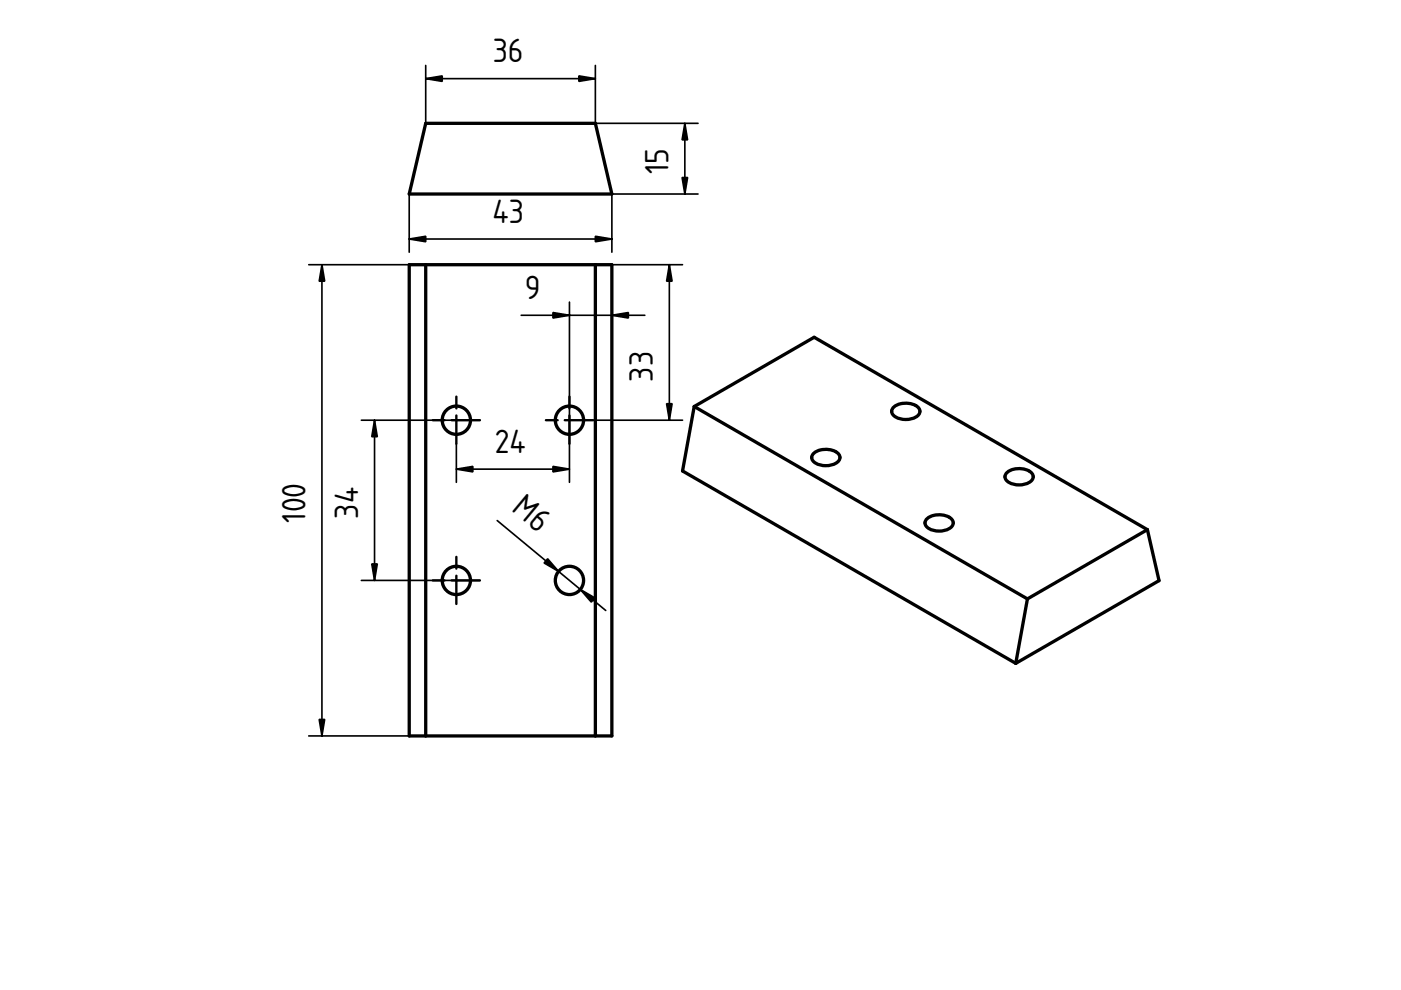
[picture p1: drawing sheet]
<svg xmlns="http://www.w3.org/2000/svg" width="297mm" height="210mm" viewBox="0 0 297 210" stroke-linecap="round" stroke-linejoin="round" font-family="sans-serif">
<defs><g id="words">
<g font-size="6.7">
<text x="104.5" y="13.2">36</text>
<text x="141.7" y="37" transform="rotate(-90 141.7 37)">15</text>
<text x="104.4" y="47.2">43</text>
<text x="111.3" y="63.3">9</text>
<text x="138.4" y="80.9" transform="rotate(-90 138.4 80.9)">33</text>
<text x="104.9" y="96">24</text>
<text x="64.8" y="110.9" transform="rotate(-90 64.8 110.9)">100</text>
<text x="75.9" y="109.9" transform="rotate(-90 75.9 109.9)">34</text>
<text x="108.2" y="108.2" transform="rotate(40 108.2 108.2)">M6</text>
</g>
</g></defs>
<path d="M90.3 26.1h35.9l3.5 15h-42.9z" fill="none" stroke="#000" stroke-width=".7"/>
<path d="M90.3 16.7h35.9M90.3 13.9v12.2M126.2 13.9v12.2h21.8M145.2 26.1v15M86.8 50.7h42.9M86.8 41.1v12.4M148 41.1h-18.3v12.4" fill="none" stroke="#000" stroke-width=".35"/>
<path d="M90.3 16.7l3.5-.6v1.2zM122.7 16.1l3.5 .6-3.5 .6zM145.2 26.1l.6 3.5h-1.2zM86.8 50.7l3.5-.6v1.2zM126.2 50.1l3.5 .6-3.5 .6zM144.6 37.6h1.2l-.6 3.5z" fill="#000" stroke="#000" stroke-width=".35"/>
<g fill="#fff">
<path d="M86.8 56.1h42.9v99.9h-42.9z" fill-rule="evenodd"/>
<path d="M90.3 56.1h35.9v99.9h-35.9z" fill-rule="evenodd"/>
<path d="M126.2 56.1h3.5v99.9h-3.5z" fill-rule="evenodd"/>
<path d="M86.8 56.1h3.5v99.9h-3.5z" fill-rule="evenodd"/>
<circle cx="120.7" cy="123.1" r="3"/>
<circle cx="96.8" cy="89.1" r="3"/>
<circle cx="96.8" cy="123.1" r="3"/>
<circle cx="120.7" cy="89.1" r="3"/>
</g>
<g fill="none" stroke="#000" stroke-width=".7">
<path d="M86.8 56.1h42.9v99.9h-42.9zM90.3 56.1v99.9M126.2 56.1v99.9"/>
<circle cx="96.8" cy="89.1" r="3"/>
<circle cx="120.7" cy="89.1" r="3"/>
<circle cx="96.8" cy="123.1" r="3"/>
<circle cx="120.7" cy="123.1" r="3"/>
</g>
<path d="M96.8 94.1v-10M101.8 89.1h-10M120.7 94.1v-10M125.7 89.1h-10M96.8 128.1v-10M101.8 123.1h-10" fill="none" stroke="#000" stroke-width=".5" stroke-dasharray="6 1.5"/>
<g fill="none" stroke="#000" stroke-width=".35">
<path d="M65.5 56.1h21.3M68.3 56.1v99.9M125.7 56.1h19M141.9 56.1v33M110.5 66.8h26.2M120.7 64v38.3M129.7 64v30.1M76.6 89.1h25.2M79.4 89.1v34M96.8 99.5h23.9M96.8 94.1v8.2M125.7 89.1h19"/>
<path d="M105.4 110.4l23 19M76.6 123.1h25.2M65.5 156h21.3"/>
</g>
<path d="M68.3 56.1l.5 3.5h-1.1zM141.9 56.1l.6 3.5h-1.2zM117.2 66.3l3.5 .5-3.5 .6zM129.7 66.8l3.5-.5v1.1zM79.4 89.1l.6 3.5h-1.2zM96.8 99.5l3.5-.6v1.2zM117.2 98.9l3.5 .6-3.5 .6zM141.3 85.6h1.2l-.6 3.5zM78.8 119.6h1.2l-.6 3.5zM116.1 118.5l2.3 2.7-3-1.8zM123 125l3.1 1.8-.7 .9zM67.7 152.5h1.1l-.5 3.5z" fill="#000" stroke="#000" stroke-width=".35"/>
<g fill="#fff">
<path d="M147.2 86.2l25.4-14.7 70.7 40.8 2.4 10.8-30.3 17.5-70.7-40.7z" fill-rule="evenodd"/>
<path d="M147.2 86.2l25.4-14.7 70.7 40.8-25.5 14.7z" fill-rule="evenodd"/>
<path d="M147.2 86.2l70.6 40.8-2.4 13.6-70.7-40.7z" fill-rule="evenodd"/>
<path d="M217.8 127l25.5-14.7 2.4 10.8-30.3 17.5z" fill-rule="evenodd"/>
<path d="M196.6 109.9a4.3 4.3 0 0 1 5.3 .3 1.33 1.33 0 0 1-.9 2 4.3 4.3 0 0 1-4.6-.6 1.14 1.14 0 0 1 .2-1.7z" fill-rule="evenodd"/>
<path d="M172.6 96a4.3 4.3 0 0 1 5.3 .3 1.33 1.33 0 0 1-.9 2.1 4.3 4.3 0 0 1-4.6-.6 1.14 1.14 0 0 1 .2-1.8z" fill-rule="evenodd"/>
<path d="M189.6 86.3a4.3 4.3 0 0 1 5.2 .3 1.33 1.33 0 0 1-.9 2 4.3 4.3 0 0 1-4.5-.6 1.14 1.14 0 0 1 .2-1.7z" fill-rule="evenodd"/>
<path d="M213.6 100.1a4.3 4.3 0 0 1 5.2 .3 1.33 1.33 0 0 1-.9 2 4.3 4.3 0 0 1-4.5-.6 1.14 1.14 0 0 1 .2-1.7z" fill-rule="evenodd"/>
</g>
<path d="M147.2 86.2l-2.5 13.7 70.7 40.7M147.2 86.2l70.6 40.8M147.2 86.2l25.4-14.7 70.7 40.8M172.6 96a4.3 4.3 0 0 1 5.3 .3 1.33 1.33 0 0 1-.9 2.1 4.3 4.3 0 0 1-4.6-.6 1.14 1.14 0 0 1 .2-1.8zM189.6 86.3a4.3 4.3 0 0 1 5.2 .3 1.33 1.33 0 0 1-.9 2 4.3 4.3 0 0 1-4.5-.6 1.14 1.14 0 0 1 .2-1.7zM196.6 109.9a4.3 4.3 0 0 1 5.3 .3 1.33 1.33 0 0 1-.9 2 4.3 4.3 0 0 1-4.6-.6 1.14 1.14 0 0 1 .2-1.7zM213.6 100.1a4.3 4.3 0 0 1 5.2 .3 1.33 1.33 0 0 1-.9 2 4.3 4.3 0 0 1-4.5-.6 1.14 1.14 0 0 1 .2-1.7zM243.3 112.3l2.4 10.8-30.3 17.5M243.3 112.3l-25.5 14.7M217.8 127l-2.4 13.6" fill="none" stroke="#000" stroke-width=".7"/>
<use href="#words"/>
</svg>
